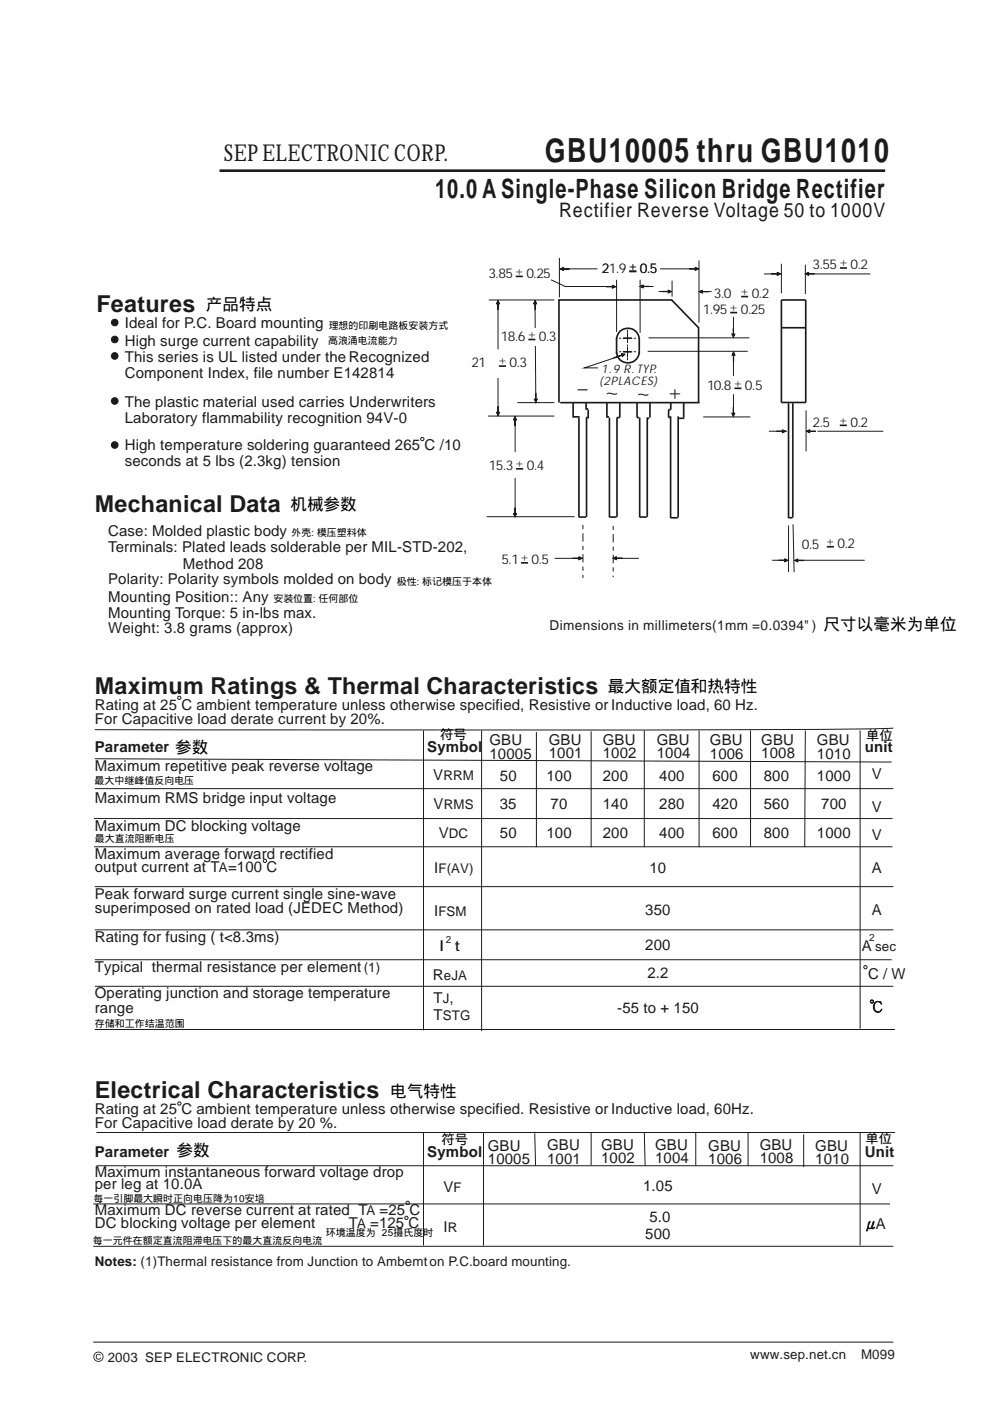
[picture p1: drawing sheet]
<svg xmlns="http://www.w3.org/2000/svg" width="210mm" height="297mm" viewBox="0 0 210 297" stroke-linecap="round" stroke-linejoin="round" font-family="sans-serif">
<defs><g id="words">
<text font-size="7.1" fill="#1f1a17" x="115.6" y="34.4">GBU10005 thru GBU1010</text>
<text font-size="5.6" fill="#1f1a17" x="92.3" y="41.9">10.0 A Single-Phase Silicon Bridge Rectifier</text>
<g font-size="4.9" fill="#1f1a17">
<text x="47.6" y="34.1">SEP ELECTRONIC CORP.</text>
<text x="20.5" y="66.1">Features</text>
<text x="20.1" y="108.6">Mechanical Data</text>
<text x="20.1" y="147.1">Maximum Ratings &amp; Thermal Characteristics</text>
<text x="20.1" y="232.9">Electrical Characteristics</text>
</g>
<g font-size="4.2" fill="#1f1a17">
<text x="118.6" y="46">Rectifier Reverse Voltage 50 to 1000V</text>
<text x="122.6" y="82.4">_</text>
<text x="128.1" y="84.7">~</text>
<text x="134.8" y="84.8">~</text>
<text x="141.4" y="84.7">+</text>
</g>
<g font-size="3.5">
<text x="43.7" y="65.7">产品特点</text>
<text x="61.6" y="108.2">机械参数</text>
<text x="174.7" y="133.6">尺寸以毫米为单位</text>
<text x="129" y="146.7">最大额定值和热特性</text>
<text x="82.8" y="232.6">电气特性</text>
</g>
<g font-size="3.2" fill="#1f1a17">
<text x="26.5" y="69.6">Ideal for P.C. Board mounting</text>
<text x="26.5" y="73.3">High surge current capability</text>
<text x="26.5" y="76.7">This series is UL listed under the Recognized</text>
<text x="26.5" y="80.2">Component Index, file number E142814</text>
<text x="26.5" y="86.2">The plastic material used carries Underwriters</text>
<text x="26.5" y="89.7">Laboratory flammability recognition 94V-0</text>
<text x="26.5" y="95.4">High temperature soldering guaranteed 265 C /10</text>
<text x="26.5" y="98.9">seconds at 5 lbs (2.3kg) tension</text>
<text x="22.9" y="113.7">Case: Molded plastic body</text>
<text x="22.9" y="117">Terminals: Plated leads solderable per MIL-STD-202,</text>
<text x="22.9" y="123.8">Polarity: Polarity symbols molded on body</text>
<text x="38.8" y="120.6">Method 208</text>
<text x="22.9" y="127.6">Mounting Position:: Any</text>
<text x="22.9" y="131.1">Mounting Torque: 5 in-lbs max.</text>
<text x="22.9" y="134.3">Weight: 3.8 grams (approx)</text>
<text x="20.1" y="150.5">Rating at 25 C ambient temperature unless otherwise specified, Resistive or Inductive load, 60 Hz.</text>
<text x="20.1" y="153.5">For Capacitive load derate current by 20%.</text>
<text x="20.1" y="159.5">Parameter 参数</text>
<text x="90.7" y="159.5">Symbol</text>
<text x="103.9" y="158">GBU</text>
<text x="103.9" y="160.9">10005</text>
<text x="116.4" y="157.9">GBU</text>
<text x="116.4" y="160.8">1001</text>
<text x="127.9" y="157.9">GBU</text>
<text x="127.9" y="160.7">1002</text>
<text x="139.3" y="157.9">GBU</text>
<text x="139.3" y="160.7">1004</text>
<text x="150.6" y="158">GBU</text>
<text x="150.6" y="160.9">1006</text>
<text x="161.5" y="157.9">GBU</text>
<text x="161.5" y="160.7">1008</text>
<text x="173.3" y="158">GBU</text>
<text x="173.3" y="160.9">1010</text>
<text x="183.5" y="159.5">unit</text>
<text x="20.1" y="163.4">Maximum repetitive peak reverse voltage</text>
<text x="91.9" y="165.4">V</text>
<text x="106.1" y="165.5">50</text>
<text x="115.9" y="165.5">100</text>
<text x="127.9" y="165.5">200</text>
<text x="139.9" y="165.5">400</text>
<text x="151.1" y="165.5">600</text>
<text x="162.1" y="165.5">800</text>
<text x="173.3" y="165.5">1000</text>
<text x="185" y="165.1">V</text>
<text x="20.1" y="170.2">Maximum RMS bridge input voltage</text>
<text x="92" y="171.4">V</text>
<text x="106" y="171.4">35</text>
<text x="116.8" y="171.4">70</text>
<text x="127.9" y="171.4">140</text>
<text x="139.9" y="171.4">280</text>
<text x="151.1" y="171.4">420</text>
<text x="162.1" y="171.4">560</text>
<text x="174.2" y="171.4">700</text>
<text x="185" y="172.1">V</text>
<text x="20.1" y="176.2">Maximum DC blocking voltage</text>
<text x="93.1" y="177.8">V</text>
<text x="106.1" y="177.8">50</text>
<text x="115.9" y="177.8">100</text>
<text x="127.9" y="177.8">200</text>
<text x="139.9" y="177.8">400</text>
<text x="151.1" y="177.8">600</text>
<text x="162.1" y="177.8">800</text>
<text x="173.3" y="177.8">1000</text>
<text x="185" y="178.1">V</text>
<text x="20.1" y="182.2">Maximum average forward rectified</text>
<text x="20.1" y="184.9">output current at T</text>
<text x="92.1" y="185.2">I</text>
<text x="137.8" y="185.2">10</text>
<text x="184.9" y="185.2">A</text>
<text x="20.1" y="190.6">Peak forward surge current single sine-wave</text>
<text x="20.1" y="193.6">superimposed on rated load (JEDEC Method)</text>
<text x="92.1" y="194.1">I</text>
<text x="136.9" y="194">350</text>
<text x="184.9" y="194">A</text>
<text x="20.1" y="199.7">Rating for fusing ( t&lt;8.3ms)</text>
<text x="93.2" y="201.5">I t</text>
<text x="136.9" y="201.4">200</text>
<text x="182.8" y="201.7">A</text>
<text x="20.1" y="206">Typical thermal resistance per element</text>
<text x="91.8" y="207.7">R</text>
<text x="137.4" y="207.4">2.2</text>
<text x="184.2" y="207.6">C / W</text>
<text x="20.1" y="211.7">Operating junction and storage temperature</text>
<text x="20.1" y="214.7">range</text>
<text x="92" y="212.6">T</text>
<text x="131" y="214.8">-55 to + 150</text>
<text x="92" y="216.2">T</text>
<text x="20.1" y="236.2">Rating at 25 C ambient temperature unless otherwise specified. Resistive or Inductive load, 60Hz.</text>
<text x="20.1" y="239.2">For Capacitive load derate by 20 %.</text>
<text x="20.1" y="245.3">Parameter 参数</text>
<text x="90.7" y="245.3">Symbol</text>
<text x="103.5" y="244">GBU</text>
<text x="116.1" y="243.9">GBU</text>
<text x="127.5" y="243.8">GBU</text>
<text x="139" y="243.8">GBU</text>
<text x="150.3" y="244">GBU</text>
<text x="161.2" y="243.8">GBU</text>
<text x="173" y="244">GBU</text>
<text x="183.5" y="245.3">Unit</text>
<text x="20.1" y="249.5">Maximum instantaneous forward voltage drop</text>
<text x="103.5" y="246.8">10005</text>
<text x="116.1" y="246.7">1001</text>
<text x="127.5" y="246.6">1002</text>
<text x="139" y="246.6">1004</text>
<text x="150.3" y="246.8">1006</text>
<text x="161.2" y="246.6">1008</text>
<text x="173" y="246.8">1010</text>
<text x="20.1" y="252.2">per leg at 10.0A</text>
<text x="20.1" y="257.7">Maximum DC reverse current at rated T</text>
<text x="94.1" y="252.8">V</text>
<text x="136.4" y="252.5">1.05</text>
<text x="185" y="253.1">V</text>
<text x="20.1" y="260.3">DC blocking voltage per element</text>
<text x="74" y="260.3">T</text>
<text x="94.1" y="261.2">I</text>
<text x="136.9" y="262.7">500</text>
<text x="137.8" y="259.2">5.0</text>
<text x="185.8" y="260.5">A</text>
</g>
<g font-size="2.9" fill="#1f1a17">
<text x="103.6" y="58.9">3.85</text>
<text x="111.7" y="58.9">0.25</text>
<text x="127.7" y="57.8">21.9</text>
<text x="127.7" y="57.8">2</text>
<text x="135.8" y="57.8">0.5</text>
<text x="172.4" y="57.1">3.55</text>
<text x="180.5" y="57.1">0.2</text>
<text x="151.4" y="63.2">3.0</text>
<text x="159.5" y="63.2">0.2</text>
<text x="149.1" y="66.6">1.95</text>
<text x="157.2" y="66.6">0.25</text>
<text x="100" y="77.9">21</text>
<text x="106.3" y="72.3">18.6</text>
<text x="108.1" y="77.9">0.3</text>
<text x="114.3" y="72.3">0.3</text>
<text x="150" y="82.6">10.8</text>
<text x="158.1" y="82.6">0.5</text>
<text x="172.4" y="90.5">2.5</text>
<text x="180.4" y="90.5">0.2</text>
<text x="103.7" y="99.7">15.3</text>
<text x="111.8" y="99.7">0.4</text>
<text x="106.4" y="119.6">5.1</text>
<text x="112.8" y="119.6">0.5</text>
<text x="170.1" y="116.3">0.5</text>
<text x="177.7" y="116.2">0.2</text>
<text x="116.6" y="133.7">Dimensions in millimeters(1mm =0.0394&quot;)</text>
</g>
<g font-size="2.8">
<text x="93.4" y="156.6">符号</text>
<text x="183.7" y="156.8">单位</text>
<text x="93.7" y="242.6">符号</text>
<text x="183.7" y="242.3">单位</text>
</g>
<g font-size="2.8" fill="#1f1a17">
<text x="94.1" y="165.4">RRM</text>
<text x="94.1" y="171.4">RMS</text>
<text x="95.2" y="177.8">DC</text>
<text x="46.5" y="184.9">A=100 C</text>
<text x="93" y="185.2">F(AV)</text>
<text x="93" y="194.1">FSM</text>
<text x="185.7" y="201.5">sec</text>
<text x="77.2" y="206">(1)</text>
<text x="94.2" y="207.7">eJA</text>
<text x="93.9" y="212.6">J,</text>
<text x="93.9" y="216.2">STG</text>
<text x="77.8" y="257.7">A =25 C</text>
<text x="96.2" y="252.8">F</text>
<text x="75.8" y="260.3">A =125 C</text>
<text x="95" y="261.2">R</text>
<text x="20.1" y="268.5">Notes: (1)Thermal resistance from Junction to Ambemton P.C.board mounting.</text>
<text x="22.9" y="288.7">2003 SEP ELECTRONIC CORP.</text>
<text x="159.2" y="288.2">www.sep.net.cn</text>
<text x="182.7" y="288.2">M099</text>
</g>
<g font-size="2.5" fill="#1f1a17">
<text x="109.2" y="58.2">+</text>
<text x="133.3" y="57.2">+</text>
<text x="177.9" y="56.5">+</text>
<text x="154.7" y="65.9">+</text>
<text x="157" y="62.5">+</text>
<text x="111.8" y="71.6">+</text>
<text x="105.6" y="77.3">+</text>
<text x="127.2" y="81.6">(2PLACES)</text>
<text x="127.6" y="79.1">1.9 R. TYP.</text>
<text x="155.6" y="82">+</text>
<text x="177.9" y="89.8">+</text>
<text x="109.3" y="99">+</text>
<text x="110.3" y="119">+</text>
<text x="175.2" y="115.6">+</text>
</g>
<g font-size="2.1">
<text x="69.7" y="69.7">理想的印刷电路板安装方式</text>
<text x="69.6" y="72.9">高浪涌电流能力</text>
<text x="61.8" y="113.6">外壳: 模压塑料体</text>
<text x="84.2" y="123.9">极性: 标记模压于本体</text>
<text x="58" y="127.6">安装位置: 任何部位</text>
<text x="20.1" y="166.3">最大中继峰值反向电压</text>
<text x="20.1" y="178.6">最大直流阻断电压</text>
<text x="20.1" y="217.7">存储和工作结温范围</text>
<text x="19.8" y="254.8">每一引脚最大瞬时正向电压降为10安培</text>
<text x="19.7" y="263.7">每一元件在额定直流阻滞电压下的最大直流反向电流</text>
<text x="69.2" y="262.1">环境温度为 25摄氏度时</text>
</g>
<g font-size="2.1" fill="#1f1a17">
<text x="94.6" y="199.9">2</text>
<text x="184.4" y="199.6">2</text>
</g>
</g></defs>
<path d="M46.6 36.2h141.2" fill="none" stroke="#1f1a17" stroke-width=".55"/>
<g fill="none" stroke="#1f1a17" stroke-width=".21">
<path d="M116.9 59.3l3 1.4M118.7 54.7v8.4M118.7 57h8.1M130.8 59.3v11.1M135.8 59.3v11.3M140 57h8.1M142.6 59.5v3.4M148.3 55.2v13.2M162.1 58.1h1.8M165.8 55.9v6.3M170.9 56.1v6.2M172.5 58.1h12.2"/>
<path d="M103.7 63.6h13.9M105.7 63.8v10.3M113.5 63.8l.1 5.7M113.6 73.4l.1 12.1M119.8 60.7h11.1M131.3 71.7h.5M131.3 74.6h.5M132.2 71.7h1.9M132.2 74.6h1.9M132.5 75.1l-8.5 2.9h2.8M133.1 69.9v.5M133.1 70.5v2.2"/>
<path d="M133.1 73.1v.4M133.1 73.6v2.2M133.1 75.9v.5M134.5 71.7h.4M134.5 74.6h.4M135.9 60.7h2.8M137.4 74.5h21.2M137.6 71.6h21.4M139.7 61.8h2.8M148.4 61.8h2.6M155.6 67.2v4.5M155.6 74.4v5.3"/>
<path d="M103.5 88.2h14.1M105.7 80.1v7.8M109.3 88.2v7.7M109.8 85.4h7.8M149.2 88.4h10M155.6 83.6v4.8M163.1 91.4h3.8M171 87v8.7M173.4 91.4h14M103.3 109.5h18.6M109.3 101.3v8.2M117.7 118.4h6"/>
<path d="M130.3 118.4h5.2M163.8 118.8h3.3M167.3 111.4v9.9M168.3 111.2l.2 10.1M168.8 118.8h14.6M89.9 154.9v63.6M102.2 154.9v63.7M113.8 155.2v24.4M125.4 155.1v24.5M136.7 154.9v24.7M148.3 154.9v24.7M159.2 154.9v24.7"/>
<path d="M170.9 154.9l-.2 24.7M182.5 154.9v63.2M189.5 154.4a2309.9 2309.9 0 0 1-63.8 .4l-105.6-.1M19.9 173.5h169.5M19.9 179.5h169.5M20.1 160.9l169.1 .7M20.1 167.2h169.4M20.1 188h169.4M20.1 197.1h169.4M20.1 203.5h169.1M20.1 209.1h169.4M20.1 218.3h169.8"/>
<path d="M19.8 255.3h169M20.5 240.1h169.4M20.5 247.2h169M89.9 240.1v24M102.6 240.1v24M113.5 240.3l.1 6.8M125.4 240.1v6.9M136.7 240.1l.2 7.1M147.6 240.2v6.9M158.7 240.2v7M170.5 240.5v7M182.5 240.1v24"/>
<path d="M19.8 264.2h169.7M19.8 284.6h169.7"/>
<circle cx="89.6" cy="93.1" r=".35"/>
<circle cx="38" cy="147.9" r=".35"/>
<circle cx="56.2" cy="182.5" r=".35"/>
<circle cx="183.6" cy="205.1" r=".35"/>
<circle cx="38.1" cy="234" r=".35"/>
<circle cx="86.2" cy="258.2" r=".35"/>
<circle cx="86.5" cy="255" r=".35"/>
</g>
<g fill="#1f1a17" stroke="#1f1a17" stroke-width=".21">
<path d="M184.5 259h.1l-.2 .6a.45 .45 0 0 0-.2 .5 .45 .45 0 0 0 .5 .3l.7-1.4-.4 1.1a.26 .26 0 0 0 .3 .3 .26 .26 0 0 0 .2-.2 .33 .33 0 0 1-.1 .3 .33 .33 0 0 1-.4 0v-.2a.39 .39 0 0 1-.5 .2 .39 .39 0 0 1-.3-.3l-.2 .7-.2 .1z" fill-rule="evenodd"/>
<path d="M185.6 212.6a.94 .94 0 0 1 1.1-.2l.2-.1 .1 .6a.81 .81 0 0 0-1.2-.3 1.08 1.08 0 0 0-.3 1.2 1.08 1.08 0 0 0 1 .7l.5-.6a.9 .9 0 0 1-1.1 .7 .9 .9 0 0 1-.6-1.1zM184.6 212.3a.35 .35 0 0 1 .7 0 .35 .35 0 0 1-.7 0zM184.7 212.3a.3 .3 0 0 0 .6 0 .3 .3 0 0 0-.6 0z" fill-rule="evenodd"/>
<path d="M168.6 118.8l.7-.3-.4 .3 1.6 .1h-1.6l.4 .2z" fill-rule="evenodd"/>
<path d="M165.3 118.8h1.6l-.4-.3 .7 .3-.7 .3 .4-.3z" fill-rule="evenodd"/>
<path d="M130.1 118.3l.7-.3-.4 .3 1.6 .1h-1.6l.4 .3z" fill-rule="evenodd"/>
<path d="M121.6 118.3h1.6l-.4-.3 .7 .4-.7 .3 .4-.3z" fill-rule="evenodd"/>
<path d="M135.8 60.7l.7-.3-.4 .3 1.6 .1h-1.6l.4 .2z" fill-rule="evenodd"/>
<path d="M128.7 60.8h1.6l-.4-.3 .7 .3-.7 .3 .4-.3z" fill-rule="evenodd"/>
<path d="M118.8 57l.8-.3-.4 .3 1.6 .1h-1.6l.4 .2z" fill-rule="evenodd"/>
<path d="M146.3 57h1.6l-.4-.3 .7 .3-.7 .3 .4-.3z" fill-rule="evenodd"/>
<path d="M148.3 61.8l.7-.3-.4 .3 1.6 .1h-1.6l.4 .3z" fill-rule="evenodd"/>
<path d="M140.5 61.8h1.6l-.3-.3 .7 .3-.7 .3 .3-.3z" fill-rule="evenodd"/>
<path d="M109.3 88.3l.3 .7-.3-.4v1.7l-.1-1.7-.3 .4z" fill-rule="evenodd"/>
<path d="M109.2 107.7l.1 1.6 .3-.4-.3 .7-.3-.7 .2 .4z" fill-rule="evenodd"/>
<path d="M105.7 63.7l.3 .7-.3-.4v1.6l-.1-1.6-.3 .4z" fill-rule="evenodd"/>
<path d="M105.6 86.2l.1 1.6 .3-.4-.3 .7-.4-.7 .3 .4z" fill-rule="evenodd"/>
<path d="M113.5 63.7l.4 .7-.3-.4v1.6l-.1-1.6-.3 .4z" fill-rule="evenodd"/>
<path d="M113.6 83.4l.1 1.6 .3-.4-.3 .7-.3-.7 .2 .4z" fill-rule="evenodd"/>
<path d="M130.2 75.8l2-.6-.3-.2 .7 .1-.5 .5 .2-.4z" fill-rule="evenodd"/>
<path d="M170.8 58.1l.8-.4-.4 .3 1.6 .1h-1.6l.4 .3z" fill-rule="evenodd"/>
<path d="M163.7 58h1.6l-.4-.3 .7 .4-.7 .3 .4-.3z" fill-rule="evenodd"/>
<path d="M155.6 86.4v1.6l.3-.4-.3 .7-.3-.7 .3 .4z" fill-rule="evenodd"/>
<path d="M155.6 74.6l.3 .7-.2-.4v1.7l-.1-1.7-.3 .4z" fill-rule="evenodd"/>
<path d="M155.6 69.6v1.6l.3-.4-.3 .7-.3-.7 .3 .4z" fill-rule="evenodd"/>
<path d="M164.8 91.4h1.6l-.4-.3 .7 .3-.7 .4 .4-.3z" fill-rule="evenodd"/>
<path d="M171.1 91.4l.7-.3-.4 .3 1.6 .1h-1.6l.4 .3z" fill-rule="evenodd"/>
<circle cx="24.3" cy="68.4" r=".7"/>
<circle cx="24.3" cy="72" r=".7"/>
<circle cx="24.3" cy="75.5" r=".7"/>
<circle cx="24.3" cy="85" r=".7"/>
<circle cx="24.3" cy="94.3" r=".7"/>
</g>
<g fill="none" stroke="#1f1a17" stroke-width=".35">
<path d="M109.4 58.6h1.5M133.5 57.5h1.5M178.2 56.8h1.5M105.9 77.6h1.5M112.1 72h1.5M118.4 63.6h24.2M118.6 63.6v21.8M130.8 74.7a2.39 2.39 0 0 0 2.7 2.2 2.41 2.41 0 0 0 2.1-2.2M130.8 71.7v3.3M135.6 71.8a2.33 2.33 0 0 0-2.4-2.2 2.32 2.32 0 0 0-2.4 2.3M135.6 71.6v3.4M142.5 63.6l5.8 5.9"/>
<path d="M148.2 69.4v16.1M154.9 66.3h1.5M157.2 62.9h1.5M165.8 63.6h5.1v21.7h-5.1zM165.8 69.5h5.1M109.5 99.4h1.5M118.9 85.4h29.5M121.6 85.3v3.2M121.6 88.4h1.4M122.8 88.5v21.2M124.3 85.3v1.6M124.3 88.5h.7"/>
<path d="M124.3 86.7h.5M124.4 88.5v21.1M124.8 86.9v1.6M128.8 85.3v3.2M128.8 88.4h.4M129.3 88.5v21.2M131.5 85.3v3.2h-.6v21.1M135.2 85.3v3.2h.4M135.7 88.5v21.2M137.3 88.7h.4M137.3 88.5v21.1M137.9 85.3v3.2"/>
<path d="M142.3 88.3v21.6M142.3 85.3v1.6h-.4v1.6l.4-.1M143.9 88.3v21.4M144 88.7h1.2M145.1 85.3v3.2M155.8 82.3h1.5M167.3 85.5v24.4M168.2 85.5v24.2M178.2 90.2h1.5M110.5 119.3h1.5M122.9 109.6h1.4M129.3 109.6h1.5"/>
<path d="M135.8 109.6h1.4M142.3 109.8h1.5M167.3 109.8h.8M175.4 115.9h1.5"/>
</g>
<path d="M123.7 111.3v11.2M130.1 111.5v10.9" fill="none" stroke="#1f1a17" stroke-width=".21" stroke-dasharray=".9 .9 1.8 .9" stroke-linecap="butt"/>
<path d="M19.8 287.7a1.1 1.1 0 0 1 2.2 0 1.1 1.1 0 0 1-2.2 0zM20 287.7a.9 .9 0 0 0 1.8 0 .9 .9 0 0 0-1.8 0zM20.5 287.2l.6-.1 .3 .3h-.2a.38 .38 0 0 0-.6 0 .38 .38 0 0 0 .1 .5 .38 .38 0 0 0 .5-.1l.2 .1a.59 .59 0 0 1-.9 .2 .59 .59 0 0 1 0-.9z" fill-rule="evenodd" fill="#1f1a17"/>
<path d="M105.1 6.9h43.2v7.6h-43.2z" fill="#fff"/>
<use href="#words"/>
</svg>
